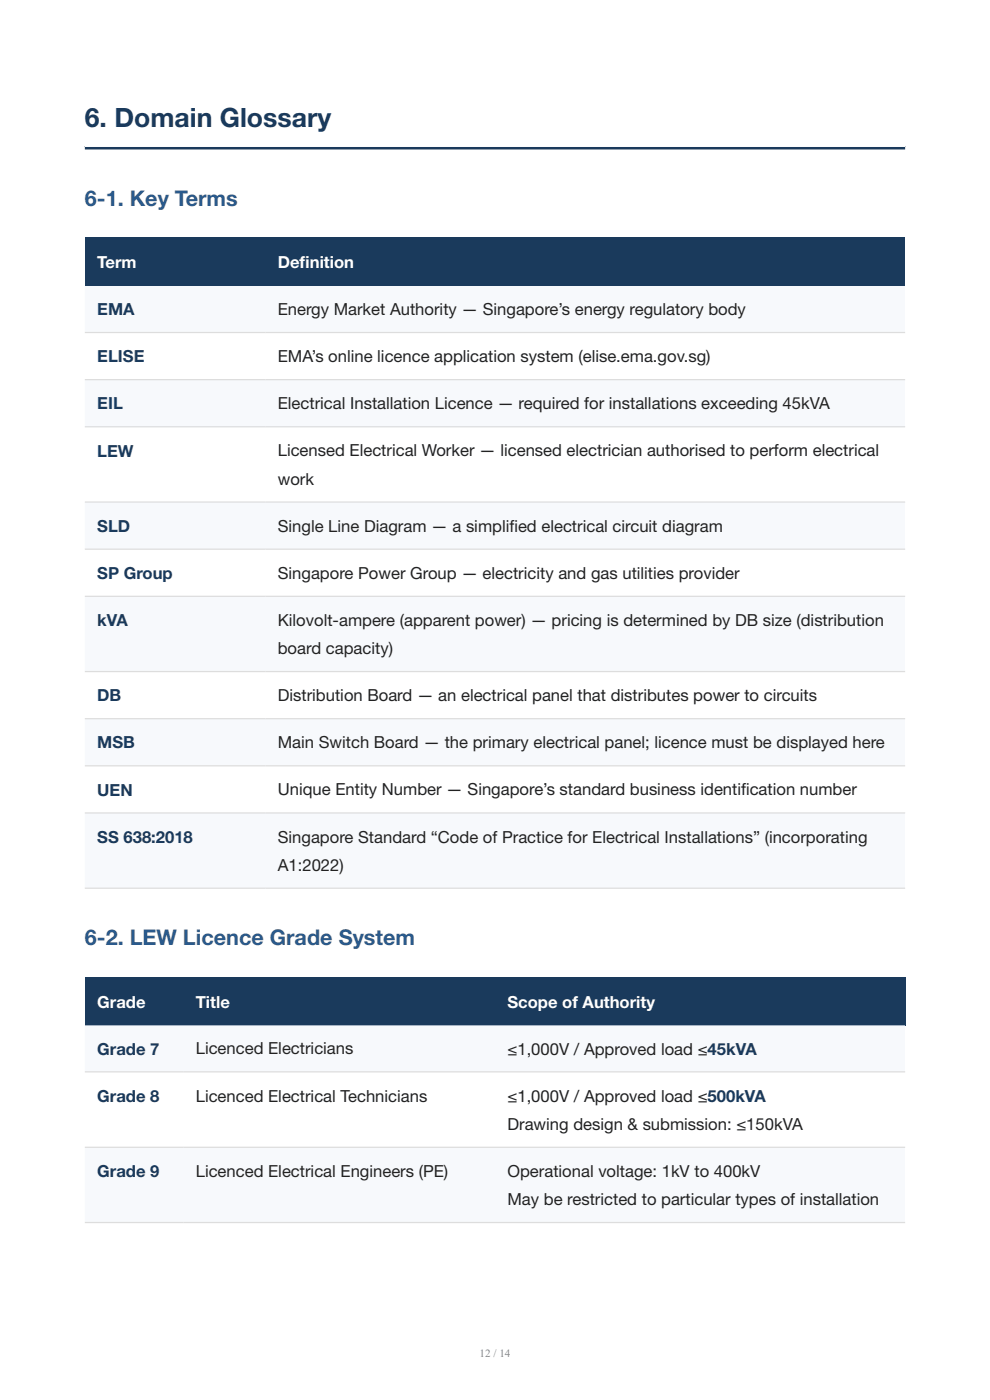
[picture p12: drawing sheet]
<svg xmlns="http://www.w3.org/2000/svg" width="210mm" height="297mm" viewBox="0 0 210 297" stroke-linecap="round" stroke-linejoin="round" font-family="sans-serif">
<defs><g id="words">
<text font-size="5.6" fill="#1a3a5c" x="18" y="26.9">6. Domain Glossary</text>
<g font-size="4.6" fill="#2a5a8c">
<text x="18" y="43.7">6-1. Key Terms</text>
<text x="18" y="200.5">6-2. LEW Licence Grade System</text>
</g>
<g font-size="3.5" fill="#fff">
<text x="20.6" y="56.9">Term</text>
<text x="58.9" y="56.9">Def</text>
<text x="63.6" y="56.9">inition</text>
<text x="20.6" y="213.7">Grade</text>
<text x="41.5" y="213.7">Title</text>
<text x="107.6" y="213.7">Scope of Authority</text>
</g>
<g font-size="3.5" fill="#1a3a5c">
<text x="20.6" y="66.9">EMA</text>
<text x="20.6" y="76.9">ELISE</text>
<text x="20.6" y="86.9">EIL</text>
<text x="20.6" y="96.9">LEW</text>
<text x="20.6" y="112.8">SLD</text>
<text x="20.6" y="122.8">SP Group</text>
<text x="20.6" y="132.8">kVA</text>
<text x="20.6" y="148.8">DB</text>
<text x="20.6" y="158.8">MSB</text>
<text x="20.6" y="168.8">UEN</text>
<text x="20.6" y="178.8">SS 638:2018</text>
<text x="20.6" y="223.7">Grade 7</text>
<text x="20.6" y="233.7">Grade 8</text>
<text x="20.6" y="249.7">Grade 9</text>
</g>
<g font-size="3.5" fill="#222">
<text x="58.9" y="66.8">Energy Market Authority — Singapore’s energy regulatory body</text>
<text x="58.9" y="76.8">EMA’s online licence application system (elise.ema.gov.sg)</text>
<text x="58.9" y="86.8">Electrical Installation Licence — required for installations exceeding 45kVA</text>
<text x="58.9" y="96.8">Licensed Electrical Worker — licensed electrician authorised to perform electrical</text>
<text x="58.9" y="102.8">work</text>
<text x="58.9" y="112.8">Single Line Diagram — a simplif</text>
<text x="108.1" y="112.8">ied electrical circuit diagram</text>
<text x="58.9" y="122.8">Singapore Power Group — electricity and gas utilities provider</text>
<text x="58.9" y="132.8">Kilovolt-ampere (apparent power) — pricing is determined by DB size (distribution</text>
<text x="58.9" y="138.8">board capacity)</text>
<text x="58.9" y="148.8">Distribution Board — an electrical panel that distributes power to circuits</text>
<text x="58.9" y="158.8">Main Switch Board — the primary electrical panel; licence must be displayed here</text>
<text x="58.9" y="168.8">Unique Entity Number — Singapore’s standard business identif</text>
<text x="157.2" y="168.8">ication number</text>
<text x="58.9" y="178.8">Singapore Standard “Code of Practice for Electrical Installations” (incorporating</text>
<text x="58.9" y="184.7">A1:2022)</text>
<text x="41.5" y="223.7">Licenced Electricians</text>
<text x="107.6" y="223.7">≤1,000V / Approved load ≤45kVA</text>
<text x="41.5" y="233.7">Licenced Electrical Technicians</text>
<text x="107.6" y="233.7">≤1,000V / Approved load ≤500kVA</text>
<text x="107.6" y="239.7">Drawing design &amp; submission: ≤150kVA</text>
<text x="41.5" y="249.7">Licenced Electrical Engineers (PE)</text>
<text x="107.6" y="249.7">Operational voltage: 1kV to 400kV</text>
<text x="107.6" y="255.7">May be restricted to particular types of installation</text>
</g>
<text font-size="2.4" fill="#888" x="101.7" y="287.8">12 / 14</text>
</g></defs>
<path d="M18 31.1l174 .1zM18 31.1h174v.6h-174z" fill-rule="evenodd" fill="#1a3a5c"/>
<g fill="#1a3a5c">
<path d="M18 50.4h38.3v10.3h-38.3z"/>
<path d="M56.3 50.4h135.7v10.3h-135.7z"/>
</g>
<g fill="#f7f9fc">
<path d="M18 60.7h174v9.8h-174z"/>
<path d="M18 80.5h174v10h-174z"/>
<path d="M18 106.5h174v10h-174z"/>
<path d="M18 126.5h174v16h-174z"/>
<path d="M18 152.5h174v10h-174z"/>
<path d="M18 172.5h174v15.9h-174z"/>
</g>
<path d="M18 70.5h174M18 80.5h174M18 90.5h174M18 106.5h174M18 116.5h174M18 126.5h174M18 142.5h174M18 152.5h174M18 162.5h174M18 172.5h174M18 188.4h174" fill="none" stroke="#ddd" stroke-width=".26"/>
<g fill="#1a3a5c">
<path d="M18 207.3h20.9v10.2h-20.9z"/>
<path d="M38.9 207.3h66.1v10.2h-66.1z"/>
<path d="M105 207.3h87v10.2h-87z"/>
</g>
<g fill="#f7f9fc">
<path d="M18 217.5h174v9.9h-174z"/>
<path d="M18 243.4h174v16h-174z"/>
</g>
<path d="M18 227.4h174M18 243.4h174M18 259.4h174" fill="none" stroke="#ddd" stroke-width=".26"/>
<use href="#words"/>
</svg>
